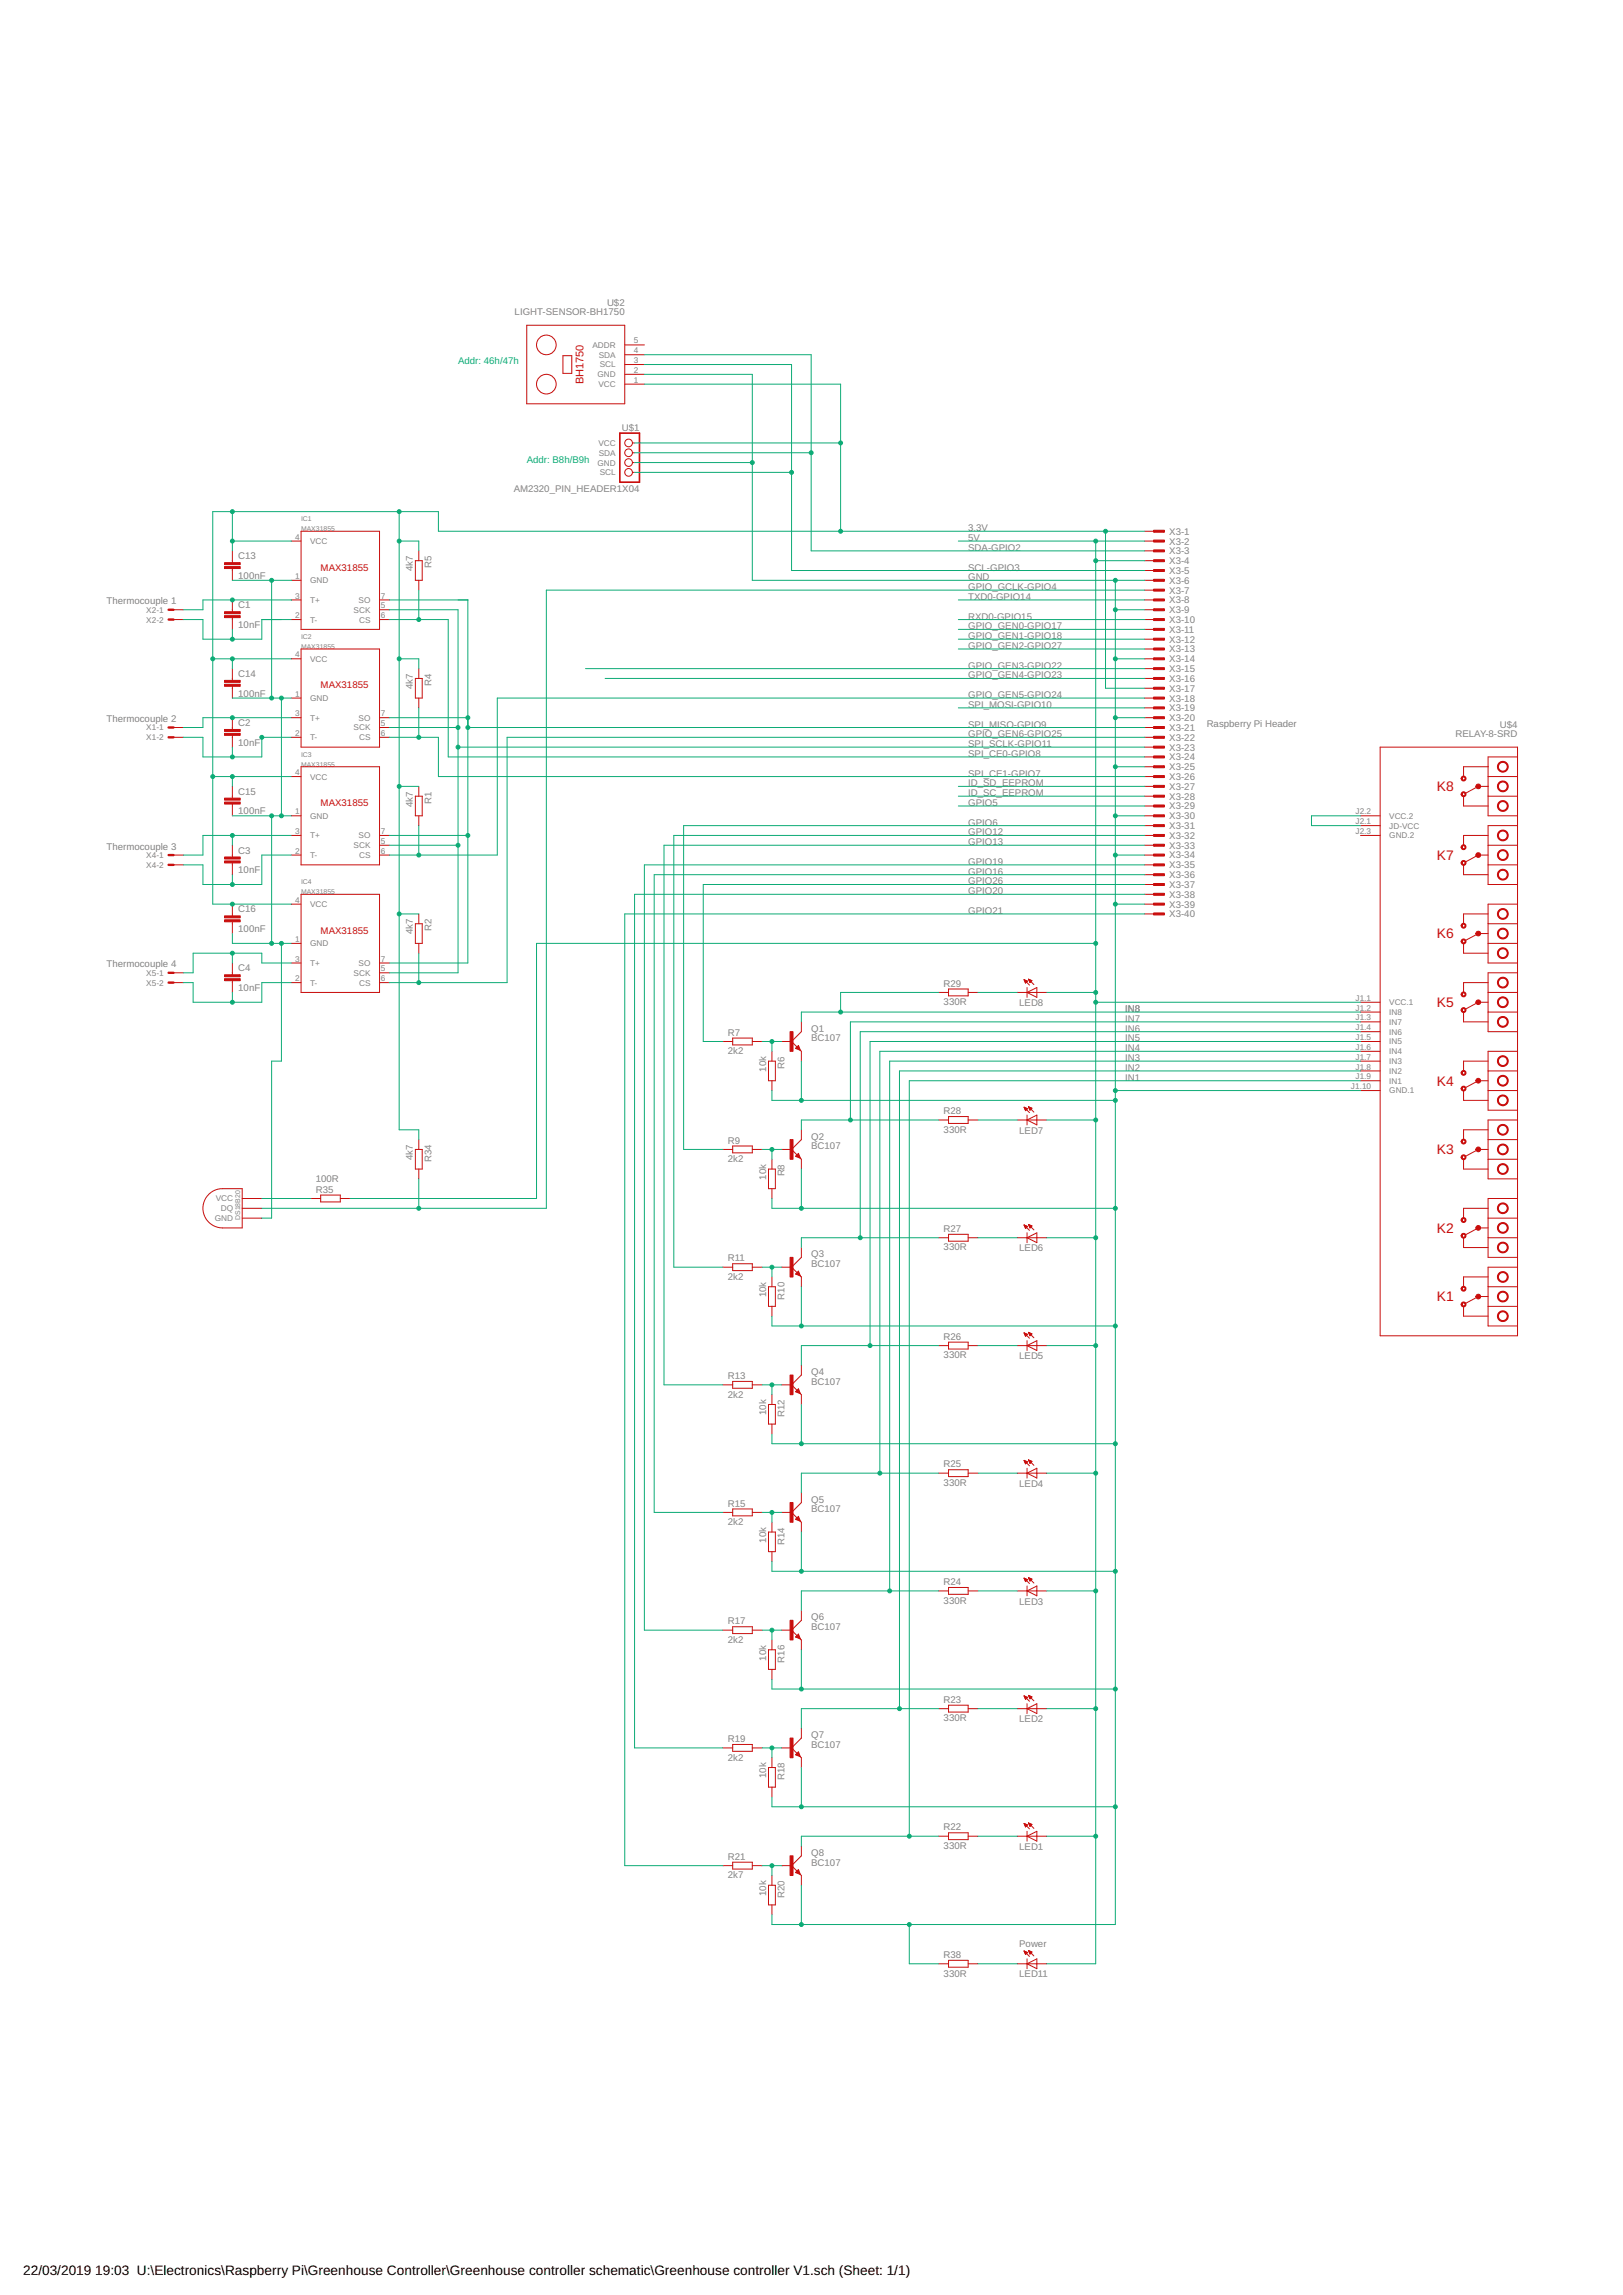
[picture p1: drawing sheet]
<svg xmlns="http://www.w3.org/2000/svg" width="420mm" height="594mm" viewBox="0 0 420 594" stroke-linecap="round" stroke-linejoin="round" font-family="sans-serif">
<defs><g id="words">
<g font-size="3.6" fill="#c90d0c">
<text x="372" y="204.8">K8</text>
<text x="372" y="222.6">K7</text>
<text x="372" y="242.9">K6</text>
<text x="372" y="260.7">K5</text>
<text x="372" y="281">K4</text>
<text x="372" y="298.8">K3</text>
<text x="372" y="319.1">K2</text>
<text x="372" y="336.9">K1</text>
</g>
<g font-size="3.5">
<text x="6" y="588.9">22/03/2019</text>
<text x="24.7" y="588.9">19:03 U:\Electronics\Raspberry Pi\Greenhouse Controller\Greenhouse controller schematic\Greenhouse controller V1.sch (Sheet: 1/1)</text>
</g>
<text font-size="2.9" fill="#c90d0c" x="151.1" y="99.5" transform="rotate(-90 151.1 99.5)">BH1750</text>
<g font-size="2.5" fill="#808080">
<text x="133.2" y="81.7">LIGHT-SENSOR-BH1750</text>
<text x="157.1" y="79.1">U$2</text>
<text x="161" y="111.5">U$1</text>
<text x="133" y="127.4">AM2320_PIN_HEADER1X04</text>
<text x="250.6" y="137.5">3.3V</text>
<text x="250.6" y="142.6">SDA-GPIO2</text>
<text x="250.6" y="140.1">5V</text>
<text x="302.7" y="138.4">X3-1</text>
<text x="302.7" y="141">X3-2</text>
<text x="302.7" y="143.5">X3-3</text>
<text x="61.7" y="149.8">100nF</text>
<text x="61.7" y="144.8">C13</text>
<text x="106.9" y="147.9" transform="rotate(-90 106.9 147.9)">4k7</text>
<text x="111.7" y="147.1" transform="rotate(-90 111.7 147.1)">R5</text>
<text x="250.6" y="147.7">SCL-GPIO3</text>
<text x="302.7" y="146">X3-4</text>
<text x="302.7" y="148.6">X3-5</text>
<text x="250.6" y="152.8">GPIO_GCLK-GPIO4</text>
<text x="250.6" y="155.3">TXD0-GPIO14</text>
<text x="250.6" y="150.2">GND</text>
<text x="302.7" y="151.1">X3-6</text>
<text x="302.7" y="153.7">X3-7</text>
<text x="27.6" y="156.4">Thermocouple 1</text>
<text x="61.7" y="157.5">C1</text>
<text x="250.6" y="160.4">RXD0-GPIO15</text>
<text x="302.7" y="156.2">X3-8</text>
<text x="302.7" y="158.7">X3-9</text>
<text x="302.7" y="161.3">X3-10</text>
<text x="61.7" y="162.5">10nF</text>
<text x="250.6" y="162.9">GPIO_GEN0-GPIO17</text>
<text x="250.6" y="165.5">GPIO_GEN1-GPIO18</text>
<text x="302.7" y="163.8">X3-11</text>
<text x="302.7" y="166.4">X3-12</text>
<text x="250.6" y="173.1">GPIO_GEN3-GPIO22</text>
<text x="250.6" y="168">GPIO_GEN2-GPIO27</text>
<text x="302.7" y="168.9">X3-13</text>
<text x="302.7" y="171.4">X3-14</text>
<text x="302.7" y="174">X3-15</text>
<text x="61.7" y="175.2">C14</text>
<text x="106.9" y="178.4" transform="rotate(-90 106.9 178.4)">4k7</text>
<text x="111.7" y="177.6" transform="rotate(-90 111.7 177.6)">R4</text>
<text x="250.6" y="175.6">GPIO_GEN4-GPIO23</text>
<text x="302.7" y="176.5">X3-16</text>
<text x="302.7" y="179.1">X3-17</text>
<text x="61.7" y="180.3">100nF</text>
<text x="250.6" y="180.7">GPIO_GEN5-GPIO24</text>
<text x="250.6" y="183.2">SPI_MOSI-GPIO10</text>
<text x="302.7" y="181.6">X3-18</text>
<text x="302.7" y="184.1">X3-19</text>
<text x="27.6" y="186.9">Thermocouple 2</text>
<text x="61.7" y="187.9">C2</text>
<text x="250.6" y="190.9">GPIO_GEN6-GPIO25</text>
<text x="250.6" y="188.3">SPI_MISO-GPIO9</text>
<text x="302.7" y="186.7">X3-20</text>
<text x="302.7" y="189.2">X3-21</text>
<text x="302.7" y="191.8">X3-22</text>
<text x="312.4" y="188.2">Raspberry Pi Header</text>
<text x="376.8" y="190.9">RELAY-8-SRD</text>
<text x="388.3" y="188.3">U$4</text>
<text x="61.7" y="193">10nF</text>
<text x="250.6" y="193.4">SPI_SCLK-GPIO11</text>
<text x="250.6" y="195.9">SPI_CE0-GPIO8</text>
<text x="302.7" y="194.3">X3-23</text>
<text x="302.7" y="196.8">X3-24</text>
<text x="250.6" y="201">SPI_CE1-GPIO7</text>
<text x="250.6" y="203.6">ID_SD_EEPROM</text>
<text x="302.7" y="199.4">X3-25</text>
<text x="302.7" y="201.9">X3-26</text>
<text x="61.7" y="205.7">C15</text>
<text x="106.9" y="208.9" transform="rotate(-90 106.9 208.9)">4k7</text>
<text x="111.7" y="208" transform="rotate(-90 111.7 208)">R1</text>
<text x="250.6" y="206.1">ID_SC_EEPROM</text>
<text x="250.6" y="208.6">GPIO5</text>
<text x="302.7" y="204.5">X3-27</text>
<text x="302.7" y="207">X3-28</text>
<text x="302.7" y="209.5">X3-29</text>
<text x="61.7" y="210.8">100nF</text>
<text x="250.6" y="213.7">GPIO6</text>
<text x="302.7" y="212.1">X3-30</text>
<text x="302.7" y="214.6">X3-31</text>
<text x="27.6" y="219.9">Thermocouple 3</text>
<text x="61.7" y="221">C3</text>
<text x="250.6" y="216.3">GPIO12</text>
<text x="250.6" y="218.8">GPIO13</text>
<text x="302.7" y="217.1">X3-32</text>
<text x="302.7" y="219.7">X3-33</text>
<text x="61.7" y="226">10nF</text>
<text x="250.6" y="223.9">GPIO19</text>
<text x="250.6" y="226.4">GPIO16</text>
<text x="302.7" y="222.2">X3-34</text>
<text x="302.7" y="224.8">X3-35</text>
<text x="302.7" y="227.3">X3-36</text>
<text x="250.6" y="229">GPIO26</text>
<text x="250.6" y="231.5">GPIO20</text>
<text x="302.7" y="229.8">X3-37</text>
<text x="302.7" y="232.4">X3-38</text>
<text x="61.7" y="236.2">C16</text>
<text x="250.6" y="236.6">GPIO21</text>
<text x="302.7" y="234.9">X3-39</text>
<text x="302.7" y="237.5">X3-40</text>
<text x="61.7" y="241.3">100nF</text>
<text x="106.9" y="241.9" transform="rotate(-90 106.9 241.9)">4k7</text>
<text x="111.7" y="241" transform="rotate(-90 111.7 241)">R2</text>
<text x="27.6" y="250.4">Thermocouple 4</text>
<text x="61.7" y="251.4">C4</text>
<text x="61.7" y="256.5">10nF</text>
<text x="244.3" y="255.4">R29</text>
<text x="244.3" y="260.2">330R</text>
<text x="263.8" y="260.5">LED8</text>
<text x="291.3" y="262">IN8</text>
<text x="188.4" y="268.1">R7</text>
<text x="210" y="269.6">BC107</text>
<text x="210" y="267.1">Q1</text>
<text x="291.3" y="269.6">IN5</text>
<text x="291.3" y="267.1">IN6</text>
<text x="291.3" y="264.5">IN7</text>
<text x="188.4" y="272.9">2k2</text>
<text x="291.3" y="272.1">IN4</text>
<text x="291.3" y="274.7">IN3</text>
<text x="198.3" y="277.4" transform="rotate(-90 198.3 277.4)">10k</text>
<text x="203.1" y="276.6" transform="rotate(-90 203.1 276.6)">R6</text>
<text x="291.3" y="279.8">IN1</text>
<text x="291.3" y="277.2">IN2</text>
<text x="244.3" y="293.2">330R</text>
<text x="244.3" y="288.4">R28</text>
<text x="263.8" y="293.5">LED7</text>
<text x="188.4" y="296">R9</text>
<text x="210" y="297.5">BC107</text>
<text x="210" y="295">Q2</text>
<text x="81.7" y="305.9">100R</text>
<text x="106.9" y="300.3" transform="rotate(-90 106.9 300.3)">4k7</text>
<text x="111.7" y="300.9" transform="rotate(-90 111.7 300.9)">R34</text>
<text x="188.4" y="300.8">2k2</text>
<text x="198.3" y="305.4" transform="rotate(-90 198.3 305.4)">10k</text>
<text x="203.1" y="304.5" transform="rotate(-90 203.1 304.5)">R8</text>
<text x="81.7" y="308.7">R35</text>
<text x="244.3" y="323.7">330R</text>
<text x="244.3" y="318.9">R27</text>
<text x="263.8" y="323.9">LED6</text>
<text x="188.4" y="326.5">R11</text>
<text x="210" y="328">BC107</text>
<text x="210" y="325.5">Q3</text>
<text x="188.4" y="331.3">2k2</text>
<text x="198.3" y="335.9" transform="rotate(-90 198.3 335.9)">10k</text>
<text x="203.1" y="336.4" transform="rotate(-90 203.1 336.4)">R10</text>
<text x="244.3" y="346.8">R26</text>
<text x="244.3" y="351.6">330R</text>
<text x="263.8" y="351.9">LED5</text>
<text x="188.4" y="357">R13</text>
<text x="210" y="358.5">BC107</text>
<text x="210" y="355.9">Q4</text>
<text x="188.4" y="361.8">2k2</text>
<text x="198.3" y="366.3" transform="rotate(-90 198.3 366.3)">10k</text>
<text x="203.1" y="366.9" transform="rotate(-90 203.1 366.9)">R12</text>
<text x="244.3" y="379.8">R25</text>
<text x="210" y="389">Q5</text>
<text x="244.3" y="384.6">330R</text>
<text x="263.8" y="384.9">LED4</text>
<text x="188.4" y="394.8">2k2</text>
<text x="188.4" y="390">R15</text>
<text x="210" y="391.5">BC107</text>
<text x="198.3" y="399.4" transform="rotate(-90 198.3 399.4)">10k</text>
<text x="203.1" y="399.9" transform="rotate(-90 203.1 399.9)">R14</text>
<text x="244.3" y="410.3">R24</text>
<text x="210" y="419.4">Q6</text>
<text x="244.3" y="415.1">330R</text>
<text x="263.8" y="415.4">LED3</text>
<text x="188.4" y="425.3">2k2</text>
<text x="188.4" y="420.5">R17</text>
<text x="210" y="422">BC107</text>
<text x="198.3" y="429.8" transform="rotate(-90 198.3 429.8)">10k</text>
<text x="203.1" y="430.4" transform="rotate(-90 203.1 430.4)">R16</text>
<text x="244.3" y="440.8">R23</text>
<text x="210" y="449.9">Q7</text>
<text x="244.3" y="445.6">330R</text>
<text x="263.8" y="445.9">LED2</text>
<text x="188.4" y="455.8">2k2</text>
<text x="188.4" y="451">R19</text>
<text x="210" y="452.5">BC107</text>
<text x="198.3" y="460.3" transform="rotate(-90 198.3 460.3)">10k</text>
<text x="203.1" y="460.9" transform="rotate(-90 203.1 460.9)">R18</text>
<text x="244.3" y="473.8">R22</text>
<text x="244.3" y="478.6">330R</text>
<text x="263.8" y="478.9">LED1</text>
<text x="188.4" y="481.4">R21</text>
<text x="210" y="482.9">BC107</text>
<text x="210" y="480.4">Q8</text>
<text x="188.4" y="486.2">2k7</text>
<text x="198.3" y="490.8" transform="rotate(-90 198.3 490.8)">10k</text>
<text x="203.1" y="491.3" transform="rotate(-90 203.1 491.3)">R20</text>
<text x="263.8" y="503.9">Power</text>
<text x="244.3" y="506.8">R38</text>
<text x="244.3" y="511.6">330R</text>
<text x="263.8" y="511.9">LED11</text>
</g>
<g font-size="2.5" fill="#0dab76">
<text x="118.6" y="94.4">Addr: 46h/47h</text>
<text x="136.3" y="119.7">Addr: B8h/B9h</text>
</g>
<g font-size="2.5" fill="#c90d0c">
<text x="83" y="147.7">MAX31855</text>
<text x="83" y="178.2">MAX31855</text>
<text x="83" y="208.6">MAX31855</text>
<text x="83" y="241.7">MAX31855</text>
</g>
<g font-size="2.1" fill="#808080">
<text x="164.1" y="88.9">5</text>
<text x="153.4" y="90">ADDR</text>
<text x="155" y="92.6">SDA</text>
<text x="155.3" y="95.1">SCL</text>
<text x="164.1" y="94">3</text>
<text x="164.1" y="91.5">4</text>
<text x="154.6" y="97.7">GND</text>
<text x="154.9" y="100.2">VCC</text>
<text x="164.1" y="96.5">2</text>
<text x="164.1" y="99.1">1</text>
<text x="154.9" y="115.4">VCC</text>
<text x="155" y="118">SDA</text>
<text x="154.6" y="120.5">GND</text>
<text x="155.3" y="123.1">SCL</text>
<text x="76.4" y="139.7">4</text>
<text x="80.3" y="140.8">VCC</text>
<text x="76.4" y="149.9">1</text>
<text x="76.4" y="155">3</text>
<text x="80.3" y="151">GND</text>
<text x="98.6" y="155">7</text>
<text x="37.9" y="158.6">X2-1</text>
<text x="37.9" y="161.1">X2-2</text>
<text x="76.4" y="160">2</text>
<text x="80.3" y="161.1">T-</text>
<text x="80.3" y="156.1">T+</text>
<text x="91.5" y="158.6">SCK</text>
<text x="92.8" y="156.1">SO</text>
<text x="93" y="161.1">CS</text>
<text x="98.6" y="157.5">5</text>
<text x="98.6" y="160">6</text>
<text x="76.4" y="170.2">4</text>
<text x="80.3" y="171.3">VCC</text>
<text x="76.4" y="185.4">3</text>
<text x="76.4" y="180.3">1</text>
<text x="80.3" y="181.5">GND</text>
<text x="98.6" y="185.4">7</text>
<text x="37.9" y="189.1">X1-1</text>
<text x="37.9" y="191.6">X1-2</text>
<text x="76.4" y="190.5">2</text>
<text x="80.3" y="191.6">T-</text>
<text x="80.3" y="186.5">T+</text>
<text x="91.5" y="189.1">SCK</text>
<text x="92.8" y="186.5">SO</text>
<text x="93" y="191.6">CS</text>
<text x="98.6" y="188">5</text>
<text x="98.6" y="190.5">6</text>
<text x="76.4" y="200.7">4</text>
<text x="80.3" y="201.8">VCC</text>
<text x="76.4" y="215.9">3</text>
<text x="76.4" y="210.8">1</text>
<text x="80.3" y="211.9">GND</text>
<text x="98.6" y="215.9">7</text>
<text x="350.9" y="210.8">J2.2</text>
<text x="350.9" y="213.4">J2.1</text>
<text x="350.9" y="215.9">J2.3</text>
<text x="359.6" y="211.9">VCC.2</text>
<text x="359.6" y="214.5">JD-VCC</text>
<text x="76.4" y="221">2</text>
<text x="80.3" y="217">T+</text>
<text x="91.5" y="219.6">SCK</text>
<text x="92.8" y="217">SO</text>
<text x="98.6" y="218.4">5</text>
<text x="98.6" y="221">6</text>
<text x="359.6" y="217">GND.2</text>
<text x="37.9" y="222.1">X4-1</text>
<text x="37.9" y="224.6">X4-2</text>
<text x="80.3" y="222.1">T-</text>
<text x="93" y="222.1">CS</text>
<text x="76.4" y="233.7">4</text>
<text x="80.3" y="234.8">VCC</text>
<text x="76.4" y="243.8">1</text>
<text x="80.3" y="245">GND</text>
<text x="76.4" y="248.9">3</text>
<text x="80.3" y="250">T+</text>
<text x="92.8" y="250">SO</text>
<text x="98.6" y="248.9">7</text>
<text x="98.6" y="251.5">5</text>
<text x="37.9" y="252.6">X5-1</text>
<text x="37.9" y="255.1">X5-2</text>
<text x="76.4" y="254">2</text>
<text x="80.3" y="255.1">T-</text>
<text x="91.5" y="252.6">SCK</text>
<text x="93" y="255.1">CS</text>
<text x="98.6" y="254">6</text>
<text x="350.9" y="259.1">J1.1</text>
<text x="350.9" y="261.6">J1.2</text>
<text x="359.6" y="260.2">VCC.1</text>
<text x="359.6" y="262.7">IN8</text>
<text x="350.9" y="269.2">J1.5</text>
<text x="350.9" y="266.7">J1.4</text>
<text x="350.9" y="264.2">J1.3</text>
<text x="359.6" y="267.8">IN6</text>
<text x="359.6" y="265.3">IN7</text>
<text x="350.9" y="274.3">J1.7</text>
<text x="350.9" y="271.8">J1.6</text>
<text x="359.6" y="275.4">IN3</text>
<text x="359.6" y="272.9">IN4</text>
<text x="359.6" y="270.4">IN5</text>
<text x="349.7" y="281.9">J1.10</text>
<text x="350.9" y="276.9">J1.8</text>
<text x="350.9" y="279.4">J1.9</text>
<text x="359.6" y="278">IN2</text>
<text x="359.6" y="280.5">IN1</text>
<text x="359.6" y="283.1">GND.1</text>
<text x="55.8" y="311">VCC</text>
<text x="55.6" y="316.1">GND</text>
<text x="57.1" y="313.5">DQ</text>
</g>
<g font-size="1.8" fill="#808080">
<text x="77.9" y="137.5">MAX31855</text>
<text x="77.9" y="135">IC1</text>
<text x="77.9" y="165.5">IC2</text>
<text x="77.9" y="168">MAX31855</text>
<text x="77.9" y="195.9">IC3</text>
<text x="77.9" y="198.5">MAX31855</text>
<text x="77.9" y="231.5">MAX31855</text>
<text x="77.9" y="229">IC4</text>
<text x="62.2" y="315.8" transform="rotate(-90 62.2 315.8)">DS18B20</text>
</g>
</g></defs>
<g fill="none" stroke="#c90d0c" stroke-width=".26">
<path d="M136.4 84.2h25.3v20.3h-25.3zM145.7 92.1h2.3v4.5h-2.3zM161.7 89.3h5.1M161.7 96.9h5.1M161.7 94.4h5.1M161.7 91.8h5.1M161.7 99.4h5.1M163.7 114.7h.6M163.7 117.2h.6M163.7 119.7h.6M77.9 137.5h20.4v25.4h-20.4zM163.7 122.3h.6"/>
<path d="M296.4 137.5h2.5M44.9 157.8h2.6M60.2 142.6v3M60.2 147.2v3M60.2 155.3v3M60.2 159.9v3M75.4 155.3h2.5M75.4 140.1h2.5M75.4 150.2h2.5M98.3 155.3h2.5M98.3 157.8h2.5M107.5 145.1h1.8v5.1h-1.8z"/>
<path d="M108.4 142.6v2.5M108.4 150.2v2.6M296.4 155.3h2.5M296.4 157.8h2.5M296.4 140.1h2.5M296.4 150.2h2.5M296.4 142.6h2.5M296.4 145.1h2.5M296.4 147.7h2.5M296.4 152.8h2.5M44.9 160.4h2.6M60.2 173.1v3"/>
<path d="M60.2 177.7v3M75.4 160.4h2.5M75.4 170.5h2.5M77.9 168h20.4v25.4h-20.4zM98.3 160.4h2.5M107.5 175.6h1.8v5.1h-1.8zM108.4 173.1v2.5M296.4 162.9h2.5M296.4 160.4h2.5M296.4 168h2.5M296.4 170.5h2.5M296.4 165.5h2.5"/>
<path d="M296.4 173.1h2.5M296.4 175.6h2.5M296.4 178.2h2.5M44.9 188.3h2.6M44.9 190.9h2.6M60.2 185.8v3M60.2 190.4v3M75.4 185.8h2.5M75.4 190.9h2.5M75.4 180.7h2.5M77.9 198.5h20.4v25.4h-20.4zM98.3 185.8h2.5"/>
<path d="M98.3 188.3h2.5M98.3 190.9h2.5M108.4 180.7v2.5M296.4 193.4h2.5M296.4 185.8h2.5M296.4 188.3h2.5M296.4 190.9h2.5M296.4 180.7h2.5M296.4 198.5h2.5M296.4 183.2h2.5M296.4 195.9h2.5M357.3 193.4h35.6v152.4h-35.6z"/>
<path d="M385.2 198.5h-6.3v2.5M392.9 195.9h-7.7v15.3h7.7M60.2 203.6v3M60.2 208.1v3.1M60.2 218.8v3M75.4 216.3h2.5M75.4 201h2.5M75.4 211.2h2.5M98.3 216.3h2.5M98.3 218.8h2.5M107.5 206.1h1.8v5.1h-1.8zM108.4 203.6v2.5"/>
<path d="M108.4 211.2v2.5M296.4 216.3h2.5M296.4 218.8h2.5M296.4 201h2.5M296.4 211.2h2.5M296.4 203.6h2.5M296.4 206.1h2.5M296.4 208.6h2.5M296.4 213.7h2.5M352.2 216.3h5.1M352.2 211.2h5.1M352.2 213.7h5.1"/>
<path d="M378.9 206.1v2.5h6.3M385.2 216.3h-6.3v2.5M385.2 218.8h7.7M385.2 201h7.7M385.2 203.6h-2.5l-3.3 1.7M385.2 206.1h7.7M392.9 213.7h-7.7v15.3h7.7M44.9 223.9h2.6M44.9 221.3h2.6M60.2 223.4v3M60.2 234v3.1M60.2 238.6v3.1"/>
<path d="M75.4 221.3h2.5M75.4 234h2.5M77.9 231.5h20.4v25.4h-20.4zM98.3 221.3h2.5M107.5 239.1h1.8v5.1h-1.8zM108.4 236.6v2.5M296.4 223.9h2.5M296.4 221.3h2.5M296.4 231.5h2.5M296.4 234h2.5M296.4 226.4h2.5M296.4 229h2.5"/>
<path d="M296.4 236.6h2.5M378.9 223.9v2.5h6.3M385.2 223.9h7.7M385.2 221.3h-2.5l-3.3 1.8M385.2 236.6h-6.3v2.5M385.2 239.1h7.7M392.9 234h-7.7v15.3h7.7M44.9 251.8h2.6M44.9 254.4h2.6M60.2 249.3v3M60.2 253.9v3M75.4 249.3h2.5"/>
<path d="M75.4 254.4h2.5M75.4 244.2h2.5M98.3 249.3h2.5M98.3 251.8h2.5M98.3 254.4h2.5M108.4 244.2v2.5M243 256.9h2.6M245.6 256h5v1.8h-5zM250.6 256.9h2.6M263.3 256.9h7.7M265.1 253.6l1.4 1.4M265.1 253.6l.9 .4-.5 .5z"/>
<path d="M265.1 253.7h.2M265.2 253.8h.4M265.2 253.9h.6M265.3 254h.6M265.3 254.1h.5M265.4 254.3h.3M265.5 254.4h.1M265.9 255.6v2.6M265.9 256.9l2.5-1.3v2.6zM266.3 253.5l1.4 1.4M266.3 253.5l.8 .4-.5 .5zM266.3 253.5h.1"/>
<path d="M266.3 253.7h.4M266.4 253.8h.6M266.4 253.9h.7M266.5 254h.5M266.6 254.1h.2M266.6 254.3h.1M352.2 259.4h5.1M378.9 244.2v2.5h6.3M385.2 256.9h7.7M385.2 254.4h-6.3v2.5M385.2 244.2h7.7M385.2 259.4h-2.5l-3.3 1.8"/>
<path d="M385.2 241.7h-2.5l-3.3 1.7M392.9 251.8h-7.7v15.3h7.7M187.1 269.6h2.6M189.7 268.7h5.1v1.8h-5.1zM194.8 269.6h2.5M198.9 274.7h1.8v5.1h-1.8zM199.8 272.1v2.6M199.8 279.8v2.5M202.4 269.6h2.5M204.9 269.6l2.6 2.5v2.6M206.7 270.6l.5 1.3-1.3-.5zM206.7 270.9l.2 .7-.7-.2z"/>
<path d="M206.7 271.1l-.3 .3M207.5 264.5v2.6l-2.6 2.5M352.2 269.6h5.1M352.2 279.8h5.1M352.2 274.7h5.1M352.2 277.2h5.1M352.2 267.1h5.1M352.2 262h5.1M352.2 272.1h5.1M352.2 264.5h5.1M378.9 262v2.5h6.3M385.2 279.8h-2.5l-3.3 1.7"/>
<path d="M385.2 274.7h-6.3v2.5M385.2 277.2h7.7M385.2 262h7.7M392.9 272.1h-7.7v15.3h7.7M107.5 297.5h1.8v5.1h-1.8zM108.4 295v2.5M187.1 297.5h2.6M189.7 296.7h5.1v1.7h-5.1zM194.8 297.5h2.5M202.4 297.5h2.5M204.9 297.5l2.6 2.6v2.5M206.7 298.6l.5 1.2-1.3-.5z"/>
<path d="M206.7 298.8l.2 .8-.7-.3zM206.7 299.1l-.3 .2M207.5 292.5v2.5l-2.6 2.5M243 289.9h2.6M245.6 289h5v1.8h-5zM250.6 289.9h2.6M263.3 289.9h7.7M265.1 286.6l1.4 1.4M265.1 286.6l.9 .4-.5 .5zM265.2 286.7h.2M265.2 286.8h.4M265.3 287h.6"/>
<path d="M265.3 287.1h.6M265.4 287.2h.4M265.4 287.3h.3M265.5 287.4h.1M265.9 288.6v2.6M265.9 289.9l2.5-1.3v2.6zM266.3 286.5l1.4 1.4M266.3 286.5l.8 .4-.5 .5zM266.3 286.6h.2M266.4 286.7h.4M266.4 286.8h.7M266.4 287h.6"/>
<path d="M266.5 287.1h.4M266.6 287.2h.2M266.6 287.3h.1M352.2 282.3h5.1M378.9 282.3v2.5h6.3M385.2 297.5h-2.5l-3.3 1.8M385.2 282.3h7.7M385.2 295h7.7M385.2 292.5h-6.3v2.5M392.9 289.9h-7.7v15.3h7.7M54.1 309.1l1.1-.8 1.8-.6h5.7v10.2h-5.1a5.1 5.1 0 0 1-4.7-3.3 5.1 5.1 0 0 1 1.2-5.5zM62.7 315.3h5.1"/>
<path d="M62.7 312.8h5.1M62.7 310.2h5.1M80.5 310.2h2.5M83 309.4h5.1v1.7h-5.1zM88.1 310.2h2.5M108.4 302.6v2.6M198.9 302.6h1.8v5.1h-1.8zM199.8 300.1v2.5M199.8 307.7v2.5M245.6 319.5h5v1.8h-5zM265.1 317.1l1.4 1.4M265.1 317.1h.1"/>
<path d="M265.1 317.1l.9 .4M265.1 317.1l.4 .9M265.2 317.2h.3M265.2 317.4h.5M265.3 317.5h.7M265.3 317.6h.6M265.4 317.7h.3M265.4 317.8h.2M265.5 318h.1M265.9 319.1v2.6M266 317.5l-.5 .5M266.3 317l1.4 1.4"/>
<path d="M266.3 317l.8 .4-.5 .5M266.3 317l.3 .9M266.3 317h.1M266.3 317.1h.3M266.4 317.2h.5M266.4 317.4h.7M266.5 317.5h.5M266.5 317.6h.4M266.6 317.7h.2M266.6 317.8l.1 .1M378.9 300.1v2.5h6.3M385.2 317.9h-2.5l-3.3 1.7"/>
<path d="M385.2 315.3h7.7M385.2 312.8h-6.3v2.5M385.2 300.1h7.7M392.9 310.2h-7.7v15.3h7.7M187.1 328h2.6M189.7 327.1h5.1v1.8h-5.1zM194.8 328h2.5M198.9 333.1h1.8v5.1h-1.8zM199.8 330.5v2.6M199.8 338.2v2.5M202.4 328h2.5M204.9 328l2 2"/>
<path d="M206.2 329.8l.5-.5 .2 .7zM206.7 329l.5 1.3-1.3-.5zM206.7 329.5l-.3 .3M206.9 330l.6 .5v2.6M207.5 322.9v2.6l-2.6 2.5M243 320.4h2.6M250.6 320.4h2.6M263.3 320.4h7.7M265.9 320.4l2.5-1.3v2.6zM378.9 320.4v2.5h6.3M378.9 338.2v2.5h6.3M385.2 338.2h7.7"/>
<path d="M385.2 333.1h7.7M385.2 320.4h7.7M385.2 330.5h-6.3v2.6M385.2 335.6h-2.5l-3.3 1.8M392.9 328h-7.7v15.2h7.7M187.1 358.5h2.6M189.7 357.6h5.1v1.8h-5.1zM194.8 358.5h2.5M202.4 358.5h2.5M204.9 358.5l2.6 2.5v2.6M206.7 359.5l.5 1.3-1.3-.5zM206.7 359.7l.2 .8-.7-.2z"/>
<path d="M207.5 353.4v2.5l-2.6 2.6M243 348.3h2.6M245.6 347.4h5v1.8h-5zM250.6 348.3h2.6M263.3 348.3h7.7M265.1 345l1.4 1.4M265.1 345l.9 .4-.5 .5zM265.1 345.1h.2M265.2 345.2h.4M265.2 345.4h.7M265.3 345.5h.6M265.3 345.6h.5"/>
<path d="M265.4 345.7h.3M265.5 345.8h.1M265.9 347v2.6M265.9 348.3l2.5-1.3v2.6zM266.3 344.9l1.4 1.4M266.3 344.9l.8 .4-.5 .5zM266.3 345h.1M266.3 345.1h.4M266.4 345.2h.6M266.4 345.4h.7M266.5 345.5h.5M266.6 345.6h.2"/>
<path d="M266.6 345.7h.1M198.9 363.6h1.8v5h-1.8zM199.8 361v2.6M199.8 368.6v2.6M206.7 360l-.3 .3M265.1 378l1.4 1.4M265.1 378l.9 .4-.5 .5zM265.2 378.2h.2M265.2 378.3h.5M265.3 378.4h.6M265.3 378.5h.6M265.4 378.7h.4"/>
<path d="M265.4 378.8h.3M265.5 378.9h.1M266.3 377.9l1.4 1.4M266.3 377.9l.8 .4-.5 .5zM266.3 378h.2M266.4 378.2h.4M266.4 378.3h.7M266.5 378.4h.5M266.5 378.5h.4M266.6 378.7h.2M266.6 378.8h.1M187.1 391.5h2.6"/>
<path d="M189.7 390.6h5.1v1.8h-5.1zM194.8 391.5h2.5M198.9 396.6h1.8v5.1h-1.8zM199.8 394v2.6M202.4 391.5h2.5M204.9 391.5l2.6 2.5v2.6M206.7 392.5l.5 1.3-1.3-.5zM206.7 392.8l.2 .7-.7-.2zM206.7 393l-.3 .3M207.5 386.4v2.6l-2.6 2.5M243 381.3h2.6M245.6 380.4h5v1.8h-5z"/>
<path d="M250.6 381.3h2.6M263.3 381.3h7.7M265.9 380.1v2.5M265.9 381.3l2.5-1.2v2.5zM199.8 401.7v2.5M207.5 416.9v2.5l-2.6 2.6M243 411.8h2.6M245.6 410.9h5v1.8h-5zM250.6 411.8h2.6M263.3 411.8h7.7M265.1 408.5l1.4 1.4M265.1 408.5l.9 .4"/>
<path d="M265.1 408.5l.4 .9M265.1 408.6h.1M265.2 408.7h.3M265.2 408.8h.6M265.3 408.9h.7M265.3 409h.6M265.4 409.2h.3M265.4 409.3h.2M265.5 409.4h.1M265.9 410.5v2.6M265.9 411.8l2.5-1.3v2.6zM266 408.9l-.5 .5"/>
<path d="M266.3 408.4l1.4 1.4M266.3 408.4l.8 .4-.5 .5zM266.3 408.4h.1M266.3 408.6h.3M266.4 408.7h.5M266.4 408.8h.7M266.5 408.9h.5M266.5 409h.4M266.6 409.2h.1M187.1 422h2.6M189.7 421.1h5.1v1.8h-5.1zM194.8 422h2.5"/>
<path d="M198.9 427.1h1.8v5h-1.8zM199.8 424.5v2.6M199.8 432.1v2.6M202.4 422h2.5M204.9 422l2.6 2.5v2.6M206.7 423l.5 1.3-1.3-.5zM206.7 423.2l.2 .8-.7-.2zM206.7 423.5l-.3 .3M265.1 439l1.4 1.4M265.1 439l.9 .4-.5 .5zM265.2 439.1h.1M265.2 439.2h.4"/>
<path d="M265.2 439.3h.7M265.3 439.4h.6M265.3 439.6h.5M265.4 439.7h.3M265.5 439.8h.1M266.3 438.9l1.4 1.4M266.3 438.9l.8 .4-.5 .5zM266.3 439h.2M266.3 439.1h.4M266.4 439.2h.6M266.4 439.3h.7M266.5 439.4h.5"/>
<path d="M266.6 439.6h.2M266.6 439.7h.1M187.1 452.5h2.6M189.7 451.6h5.1v1.7h-5.1zM194.8 452.5h2.5M198.9 457.5h1.8v5.1h-1.8zM199.8 455v2.5M202.4 452.5h2.5M204.9 452.5l2.6 2.5v2.5M206.7 453.5l.5 1.2-1.3-.5zM206.7 453.7l.2 .8-.7-.3zM206.7 454l-.3 .2"/>
<path d="M207.5 447.4v2.5l-2.6 2.6M243 442.3h2.6M245.6 441.4h5v1.8h-5zM250.6 442.3h2.6M263.3 442.3h7.7M265.9 441v2.6M265.9 442.3l2.5-1.3v2.6zM199.8 462.6v2.6M207.5 477.9v2.5l-2.6 2.5M243 475.3h2.6M245.6 474.4h5v1.8h-5zM250.6 475.3h2.6"/>
<path d="M263.3 475.3h7.7M265.1 472l1.4 1.4M265.1 472l.9 .4-.5 .5zM265.2 472.1h.2M265.2 472.2h.5M265.3 472.4h.7M265.3 472.5h.6M265.4 472.6h.4M265.4 472.7h.3M265.5 472.9h.1M265.9 475.3l2.5-1.3v2.6zM265.9 474v2.6"/>
<path d="M266.3 471.9l1.4 1.4M266.3 471.9l.8 .4-.5 .5zM266.3 471.9h.1M266.3 472h.3M266.4 472.1h.4M266.4 472.2h.7M266.5 472.4h.5M266.5 472.5h.4M266.6 472.6h.2M266.6 472.7h.1M187.1 482.9h2.6M189.7 482h5.1v1.8h-5.1z"/>
<path d="M194.8 482.9h2.5M198.9 488h1.8v5.1h-1.8zM199.8 485.5v2.5M199.8 493.1v2.5M202.4 482.9h2.5M204.9 482.9l2.6 2.6v2.5M206.7 484l.5 1.2-1.3-.5zM206.7 484.2l.2 .8-.7-.3zM206.7 484.5l-.3 .2M243 508.3h2.6M245.6 507.4h5v1.8h-5zM250.6 508.3h2.6"/>
<path d="M263.3 508.3h7.7M265.1 505l1.4 1.4M265.1 505l.9 .4-.5 .5M265.1 505l.4 .9M265.1 505.1h.1M265.2 505.2h.3M265.2 505.3h.6M265.3 505.4h.7M265.3 505.5h.6M265.4 505.7h.3M265.4 505.8h.2M265.5 505.9h.1"/>
<path d="M265.9 507.1v2.5M265.9 508.3l2.5-1.2v2.5zM266.3 504.9l1.4 1.4M266.3 504.9l.8 .4-.5 .5M266.3 504.9l.3 .9M266.3 505h.1M266.3 505.1h.3M266.4 505.2h.5M266.4 505.3h.7M266.5 505.4h.5M266.5 505.5h.4M266.6 505.7h.2"/>
<path d="M266.6 505.8h.1"/>
<circle cx="141.4" cy="99.4" r="2.54"/>
<circle cx="141.4" cy="89.3" r="2.54"/>
<circle cx="162.7" cy="114.7" r=".99"/>
<circle cx="162.7" cy="119.7" r=".99"/>
<circle cx="162.7" cy="117.2" r=".99"/>
<circle cx="162.7" cy="122.3" r=".99"/>
</g>
<g fill="#c90d0c" stroke="#c90d0c" stroke-width=".26">
<path d="M58.1 159.4h4.1v.5h-4.1z"/>
<path d="M58.1 158.3h4.1v.6h-4.1z"/>
<path d="M58.1 189.8h4.1v.6h-4.1z"/>
<path d="M58.1 188.8h4.1v.5h-4.1z"/>
<path d="M58.1 222.9h4.1v.5h-4.1z"/>
<path d="M58.1 221.8h4.1v.6h-4.1z"/>
<path d="M58.1 253.3h4.1v.6h-4.1z"/>
<path d="M58.1 252.3h4.1v.5h-4.1z"/>
<path d="M58.1 146.7h4.1v.5h-4.1z"/>
<path d="M58.1 145.6h4.1v.6h-4.1z"/>
<path d="M58.1 177.1h4.1v.6h-4.1z"/>
<path d="M58.1 176.1h4.1v.5h-4.1z"/>
<path d="M58.1 207.6h4.1v.5h-4.1z"/>
<path d="M58.1 206.6h4.1v.5h-4.1z"/>
<path d="M58.1 238.1h4.1v.5h-4.1z"/>
<path d="M58.1 237.1h4.1v.5h-4.1z"/>
<path d="M298.6 137.3h2.8v.5h-2.8z"/>
<path d="M298.6 139.8h2.8v.5h-2.8z"/>
<path d="M298.6 142.3h2.8v.6h-2.8z"/>
<path d="M298.6 144.9h2.8v.5h-2.8z"/>
<path d="M298.6 147.4h2.8v.5h-2.8z"/>
<path d="M298.6 150h2.8v.5h-2.8z"/>
<path d="M298.6 152.5h2.8v.5h-2.8z"/>
<path d="M298.6 155h2.8v.6h-2.8z"/>
<path d="M298.6 157.6h2.8v.5h-2.8z"/>
<path d="M298.6 160.1h2.8v.5h-2.8z"/>
<path d="M298.6 162.7h2.8v.5h-2.8z"/>
<path d="M298.6 165.2h2.8v.5h-2.8z"/>
<path d="M298.6 167.7h2.8v.6h-2.8z"/>
<path d="M298.6 170.3h2.8v.5h-2.8z"/>
<path d="M298.6 172.8h2.8v.5h-2.8z"/>
<path d="M298.6 175.4h2.8v.5h-2.8z"/>
<path d="M298.6 177.9h2.8v.5h-2.8z"/>
<path d="M298.6 180.4h2.8v.6h-2.8z"/>
<path d="M298.6 183h2.8v.5h-2.8z"/>
<path d="M298.6 185.5h2.8v.5h-2.8z"/>
<path d="M298.6 188.1h2.8v.5h-2.8z"/>
<path d="M298.6 190.6h2.8v.5h-2.8z"/>
<path d="M298.6 193.1h2.8v.6h-2.8z"/>
<path d="M298.6 195.7h2.8v.5h-2.8z"/>
<path d="M298.6 198.2h2.8v.5h-2.8z"/>
<path d="M298.6 200.8h2.8v.5h-2.8z"/>
<path d="M298.6 203.3h2.8v.5h-2.8z"/>
<path d="M298.6 205.8h2.8v.6h-2.8z"/>
<path d="M298.6 208.4h2.8v.5h-2.8z"/>
<path d="M298.6 210.9h2.8v.5h-2.8z"/>
<path d="M298.6 213.5h2.8v.5h-2.8z"/>
<path d="M298.6 216h2.8v.5h-2.8z"/>
<path d="M298.6 218.5h2.8v.6h-2.8z"/>
<path d="M298.6 221.1h2.8v.5h-2.8z"/>
<path d="M298.6 223.6h2.8v.5h-2.8z"/>
<path d="M298.6 226.2h2.8v.5h-2.8z"/>
<path d="M298.6 228.7h2.8v.5h-2.8z"/>
<path d="M298.6 231.2h2.8v.6h-2.8z"/>
<path d="M298.6 233.8h2.8v.5h-2.8z"/>
<path d="M298.6 236.3h2.8v.5h-2.8z"/>
<path d="M204.5 267.1h.8v5h-.8z"/>
<path d="M204.5 295h.8v5.1h-.8z"/>
<path d="M204.5 325.5h.8v5.1h-.8z"/>
<path d="M204.5 355.9h.8v5.1h-.8z"/>
<path d="M204.5 389h.8v5h-.8z"/>
<path d="M204.5 419.4h.8v5.1h-.8z"/>
<path d="M204.5 449.9h.8v5.1h-.8z"/>
<path d="M204.5 480.4h.8v5.1h-.8z"/>
</g>
<path d="M43.6 157.8h1.3M43.6 160.4h1.3M43.6 188.3h1.3M43.6 190.9h1.3M43.6 221.3h1.3M43.6 223.9h1.3M43.6 251.8h1.3M43.6 254.4h1.3" fill="none" stroke="#c90d0c" stroke-width=".61"/>
<path d="M160.5 112.1h5v12.7h-5z" fill="none" stroke="#c90d0c" stroke-width=".42"/>
<g fill="#c90d0c" stroke="#c90d0c" stroke-width=".26">
<path d="M388 197.5a1.4 1.4 0 0 1 2.2 .3 1.4 1.4 0 0 1-.8 2 1.4 1.4 0 0 1-1.8-1.3h.3a1.15 1.15 0 0 1 1.6-1.1 1.15 1.15 0 0 1 .3 1.9 1.15 1.15 0 0 1-1.9-.5v-.3h-.3z" fill-rule="evenodd"/>
<path d="M388 202.6a1.4 1.4 0 0 1 2.2 .2 1.4 1.4 0 0 1-.8 2.1 1.4 1.4 0 0 1-1.8-1.3h.3a1.15 1.15 0 0 1 1.6-1.1 1.15 1.15 0 0 1 .3 1.9 1.15 1.15 0 0 1-1.9-.6v-.2h-.3z" fill-rule="evenodd"/>
<path d="M388 207.7a1.4 1.4 0 0 1 2.2 .2 1.4 1.4 0 0 1-.8 2.1 1.4 1.4 0 0 1-1.8-1.4h.3a1.15 1.15 0 0 1 1.6-1 1.15 1.15 0 0 1 .3 1.9 1.15 1.15 0 0 1-1.9-.6v-.3h-.3z" fill-rule="evenodd"/>
<path d="M388 215.3a1.4 1.4 0 0 1 2.2 .2 1.4 1.4 0 0 1-.8 2.1 1.4 1.4 0 0 1-1.8-1.3h.3a1.15 1.15 0 0 1 1.6-1.1 1.15 1.15 0 0 1 .3 1.9 1.15 1.15 0 0 1-1.9-.6v-.2h-.3z" fill-rule="evenodd"/>
<path d="M388 220.4a1.4 1.4 0 0 1 2.2 .2 1.4 1.4 0 0 1-.8 2.1 1.4 1.4 0 0 1-1.8-1.4h.3a1.15 1.15 0 0 1 1.6-1 1.15 1.15 0 0 1 .3 1.9 1.15 1.15 0 0 1-1.9-.6v-.3h-.3z" fill-rule="evenodd"/>
<path d="M388 225.5a1.4 1.4 0 0 1 2.2 .2 1.4 1.4 0 0 1-.8 2.1 1.4 1.4 0 0 1-1.8-1.4h.3a1.15 1.15 0 0 1 1.6-1.1 1.15 1.15 0 0 1 .3 1.9 1.15 1.15 0 0 1-1.9-.5v-.3h-.3z" fill-rule="evenodd"/>
<path d="M388 235.6a1.4 1.4 0 0 1 2.2 .3 1.4 1.4 0 0 1-.8 2 1.4 1.4 0 0 1-1.8-1.3h.3a1.15 1.15 0 0 1 1.6-1.1 1.15 1.15 0 0 1 .3 1.9 1.15 1.15 0 0 1-1.9-.5v-.3h-.3z" fill-rule="evenodd"/>
<path d="M388 240.7a1.4 1.4 0 0 1 2.2 .2 1.4 1.4 0 0 1-.8 2.1 1.4 1.4 0 0 1-1.8-1.3h.3a1.15 1.15 0 0 1 1.6-1.1 1.15 1.15 0 0 1 .3 1.9 1.15 1.15 0 0 1-1.9-.6v-.2h-.3z" fill-rule="evenodd"/>
<path d="M388 245.8a1.4 1.4 0 0 1 2.2 .2 1.4 1.4 0 0 1-.8 2.1 1.4 1.4 0 0 1-1.8-1.4h.3a1.15 1.15 0 0 1 1.6-1 1.15 1.15 0 0 1 .3 1.9 1.15 1.15 0 0 1-1.9-.6v-.3h-.3z" fill-rule="evenodd"/>
<path d="M388 253.4a1.4 1.4 0 0 1 2.2 .2 1.4 1.4 0 0 1-.8 2.1 1.4 1.4 0 0 1-1.8-1.3h.3a1.15 1.15 0 0 1 1.6-1.1 1.15 1.15 0 0 1 .3 1.9 1.15 1.15 0 0 1-1.9-.6v-.2h-.3z" fill-rule="evenodd"/>
<path d="M388 258.5a1.4 1.4 0 0 1 2.2 .2 1.4 1.4 0 0 1-.8 2.1 1.4 1.4 0 0 1-1.8-1.4h.3a1.15 1.15 0 0 1 1.6-1 1.15 1.15 0 0 1 .3 1.9 1.15 1.15 0 0 1-1.9-.6v-.3h-.3z" fill-rule="evenodd"/>
<path d="M388 263.6a1.4 1.4 0 0 1 2.2 .2 1.4 1.4 0 0 1-.8 2.1 1.4 1.4 0 0 1-1.8-1.4h.3a1.15 1.15 0 0 1 1.6-1.1 1.15 1.15 0 0 1 .3 1.9 1.15 1.15 0 0 1-1.9-.5v-.3h-.3z" fill-rule="evenodd"/>
<path d="M388 273.7a1.4 1.4 0 0 1 2.2 .3 1.4 1.4 0 0 1-.8 2 1.4 1.4 0 0 1-1.8-1.3h.3a1.15 1.15 0 0 1 1.6-1.1 1.15 1.15 0 0 1 .3 1.9 1.15 1.15 0 0 1-1.9-.5v-.3h-.3z" fill-rule="evenodd"/>
<path d="M388 278.8a1.4 1.4 0 0 1 2.2 .2 1.4 1.4 0 0 1-.8 2.1 1.4 1.4 0 0 1-1.8-1.3h.3a1.15 1.15 0 0 1 1.6-1.1 1.15 1.15 0 0 1 .3 1.9 1.15 1.15 0 0 1-1.9-.6v-.2h-.3z" fill-rule="evenodd"/>
<path d="M388 283.9a1.4 1.4 0 0 1 2.2 .2 1.4 1.4 0 0 1-.8 2.1 1.4 1.4 0 0 1-1.8-1.4h.3a1.15 1.15 0 0 1 1.6-1 1.15 1.15 0 0 1 .3 1.9 1.15 1.15 0 0 1-1.9-.6v-.3h-.3z" fill-rule="evenodd"/>
<path d="M388 291.5a1.4 1.4 0 0 1 2.3 .2 1.4 1.4 0 0 1-.9 2.1 1.4 1.4 0 0 1-1.8-1.3h.3a1.15 1.15 0 0 1 1.6-1.1 1.15 1.15 0 0 1 .3 1.9 1.15 1.15 0 0 1-1.9-.6v-.2h-.3z" fill-rule="evenodd"/>
<path d="M388 296.6a1.4 1.4 0 0 1 2.3 .2 1.4 1.4 0 0 1-.9 2.1 1.4 1.4 0 0 1-1.8-1.4h.3a1.15 1.15 0 0 1 1.6-1 1.15 1.15 0 0 1 .3 1.9 1.15 1.15 0 0 1-1.9-.6v-.3h-.3z" fill-rule="evenodd"/>
<path d="M388 301.6a1.4 1.4 0 0 1 2.3 .3 1.4 1.4 0 0 1-.9 2.1 1.4 1.4 0 0 1-1.8-1.4h.3a1.15 1.15 0 0 1 1.6-1.1 1.15 1.15 0 0 1 .3 1.9 1.15 1.15 0 0 1-1.9-.5v-.3h-.3z" fill-rule="evenodd"/>
<path d="M388 311.8a1.4 1.4 0 0 1 2.3 .2 1.4 1.4 0 0 1-.9 2.1 1.4 1.4 0 0 1-1.8-1.3h.3a1.15 1.15 0 0 1 1.6-1.1 1.15 1.15 0 0 1 .3 1.9 1.15 1.15 0 0 1-1.9-.5v-.3h-.3z" fill-rule="evenodd"/>
<path d="M388 316.9a1.4 1.4 0 0 1 2.3 .2 1.4 1.4 0 0 1-.9 2.1 1.4 1.4 0 0 1-1.8-1.3h.3a1.15 1.15 0 0 1 1.6-1.1 1.15 1.15 0 0 1 .3 1.9 1.15 1.15 0 0 1-1.9-.6v-.2h-.3z" fill-rule="evenodd"/>
<path d="M388 322a1.4 1.4 0 0 1 2.3 .2 1.4 1.4 0 0 1-.9 2.1 1.4 1.4 0 0 1-1.8-1.4h.3a1.15 1.15 0 0 1 1.6-1 1.15 1.15 0 0 1 .3 1.9 1.15 1.15 0 0 1-1.9-.6v-.3h-.3z" fill-rule="evenodd"/>
<path d="M388 329.6a1.4 1.4 0 0 1 2.3 .2 1.4 1.4 0 0 1-.9 2.1 1.4 1.4 0 0 1-1.8-1.4h.3a1.15 1.15 0 0 1 1.6-1 1.15 1.15 0 0 1 .3 1.9 1.15 1.15 0 0 1-1.9-.6v-.3h-.3z" fill-rule="evenodd"/>
<path d="M388 334.7a1.4 1.4 0 0 1 2.3 .2 1.4 1.4 0 0 1-.9 2.1 1.4 1.4 0 0 1-1.8-1.4h.3a1.15 1.15 0 0 1 1.6-1 1.15 1.15 0 0 1 .3 1.9 1.15 1.15 0 0 1-1.9-.6v-.3h-.3z" fill-rule="evenodd"/>
<path d="M388 339.7a1.4 1.4 0 0 1 2.3 .3 1.4 1.4 0 0 1-.9 2.1 1.4 1.4 0 0 1-1.8-1.4h.3a1.15 1.15 0 0 1 1.6-1.1 1.15 1.15 0 0 1 .3 2 1.15 1.15 0 0 1-1.9-.6v-.3h-.3z" fill-rule="evenodd"/>
<path d="M378.4 201.1a.64 .64 0 0 1 1 .1 .64 .64 0 0 1-.4 1 .64 .64 0 0 1-.8-.7h.3a.38 .38 0 0 1 .5-.4 .38 .38 0 0 1 .2 .6 .38 .38 0 0 1-.7 0l-.3-.2z" fill-rule="evenodd"/>
<path d="M378.4 205.1a.64 .64 0 0 1 1 .2 .64 .64 0 0 1-.4 .9 .64 .64 0 0 1-.8-.6h.3a.38 .38 0 0 1 .5-.4 .38 .38 0 0 1 .2 .6 .38 .38 0 0 1-.7-.1l-.3-.1z" fill-rule="evenodd"/>
<path d="M382.3 203.1a.62 .62 0 0 1 .9 .2 .62 .62 0 0 1-.4 .9 .62 .62 0 0 1-.7-.6l.6-.1 .1 .1h-.7z" fill-rule="evenodd"/>
<path d="M378.4 218.9a.63 .63 0 0 1 1 .1 .63 .63 0 0 1-.4 .9 .63 .63 0 0 1-.8-.6h.3a.38 .38 0 0 1 .5-.4 .38 .38 0 0 1 .2 .6 .38 .38 0 0 1-.7 0l-.3-.2z" fill-rule="evenodd"/>
<path d="M378.4 222.9a.63 .63 0 0 1 1 .2 .63 .63 0 0 1-.4 .9 .63 .63 0 0 1-.8-.6h.3a.38 .38 0 0 1 .5-.4 .38 .38 0 0 1 .2 .6 .38 .38 0 0 1-.7-.1l-.3-.1z" fill-rule="evenodd"/>
<path d="M382.3 220.9a.62 .62 0 0 1 .9 .2 .62 .62 0 0 1-.4 .8 .62 .62 0 0 1-.7-.6l.6-.1 .1 .2-.7-.1z" fill-rule="evenodd"/>
<path d="M378.4 239.2a.63 .63 0 0 1 1 .1 .63 .63 0 0 1-.4 1 .63 .63 0 0 1-.8-.7h.3a.38 .38 0 0 1 .5-.4 .38 .38 0 0 1 .2 .6 .38 .38 0 0 1-.7 0l-.3-.2z" fill-rule="evenodd"/>
<path d="M378.4 243.2a.63 .63 0 0 1 1 .2 .63 .63 0 0 1-.4 .9 .63 .63 0 0 1-.8-.6h.3a.38 .38 0 0 1 .5-.4 .38 .38 0 0 1 .2 .6 .38 .38 0 0 1-.7-.1l-.3-.1z" fill-rule="evenodd"/>
<path d="M382.3 241.2a.61 .61 0 0 1 .9 .2 .61 .61 0 0 1-.4 .8 .61 .61 0 0 1-.7-.5l.6-.1 .1 .1h-.7z" fill-rule="evenodd"/>
<path d="M378.4 257a.63 .63 0 0 1 1 .1 .63 .63 0 0 1-.4 .9 .63 .63 0 0 1-.8-.6h.3a.38 .38 0 0 1 .5-.4 .38 .38 0 0 1 .2 .6 .38 .38 0 0 1-.7 0l-.3-.2z" fill-rule="evenodd"/>
<path d="M378.4 261a.63 .63 0 0 1 1 .2 .63 .63 0 0 1-.4 .9 .63 .63 0 0 1-.8-.6h.3a.38 .38 0 0 1 .5-.4 .38 .38 0 0 1 .2 .6 .38 .38 0 0 1-.7-.1l-.3-.1z" fill-rule="evenodd"/>
<path d="M382.3 259a.61 .61 0 0 1 .9 .2 .61 .61 0 0 1-.4 .8 .61 .61 0 0 1-.7-.6l.6-.1 .1 .2-.7-.1z" fill-rule="evenodd"/>
<path d="M378.4 277.3a.63 .63 0 0 1 1 .1 .63 .63 0 0 1-.4 1 .63 .63 0 0 1-.8-.7h.3a.38 .38 0 0 1 .5-.4 .38 .38 0 0 1 .2 .6 .38 .38 0 0 1-.7 0l-.3-.2z" fill-rule="evenodd"/>
<path d="M378.4 281.3a.63 .63 0 0 1 1 .2 .63 .63 0 0 1-.4 .9 .63 .63 0 0 1-.8-.6h.3a.38 .38 0 0 1 .5-.4 .38 .38 0 0 1 .2 .6 .38 .38 0 0 1-.7-.1l-.3-.1z" fill-rule="evenodd"/>
<path d="M382.3 279.3a.61 .61 0 0 1 .9 .2 .61 .61 0 0 1-.4 .8 .61 .61 0 0 1-.7-.5l.6-.1 .1 .1h-.7z" fill-rule="evenodd"/>
<path d="M378.4 295a.64 .64 0 0 1 1 .2 .64 .64 0 0 1-.3 .9 .64 .64 0 0 1-.9-.6h.3a.38 .38 0 0 1 .5-.4 .38 .38 0 0 1 .2 .6 .38 .38 0 0 1-.7 0l-.3-.2z" fill-rule="evenodd"/>
<path d="M378.4 299.1a.64 .64 0 0 1 1 .1 .64 .64 0 0 1-.3 1 .64 .64 0 0 1-.9-.6h.3a.38 .38 0 0 1 .5-.4 .38 .38 0 0 1 .2 .6 .38 .38 0 0 1-.7-.1l-.3-.1z" fill-rule="evenodd"/>
<path d="M382.3 297.1a.61 .61 0 0 1 .9 .2 .61 .61 0 0 1-.4 .8 .61 .61 0 0 1-.7-.6l.6-.1 .1 .2-.7-.1z" fill-rule="evenodd"/>
<path d="M378.4 315.4a.64 .64 0 0 1 1 .1 .64 .64 0 0 1-.3 .9 .64 .64 0 0 1-.9-.6h.3a.38 .38 0 0 1 .5-.4 .38 .38 0 0 1 .2 .6 .38 .38 0 0 1-.7 0l-.3-.2z" fill-rule="evenodd"/>
<path d="M378.4 319.4a.64 .64 0 0 1 1 .2 .64 .64 0 0 1-.3 .9 .64 .64 0 0 1-.9-.6h.3a.38 .38 0 0 1 .5-.4 .38 .38 0 0 1 .2 .6 .38 .38 0 0 1-.7-.1l-.3-.1z" fill-rule="evenodd"/>
<path d="M382.3 317.4a.61 .61 0 0 1 .9 .2 .61 .61 0 0 1-.4 .8 .61 .61 0 0 1-.7-.5l.6-.1 .1 .1h-.7z" fill-rule="evenodd"/>
<path d="M378.4 333.1a.64 .64 0 0 1 1 .2 .64 .64 0 0 1-.4 .9 .64 .64 0 0 1-.8-.6h.3a.38 .38 0 0 1 .5-.4 .38 .38 0 0 1 .2 .6 .38 .38 0 0 1-.7-.1l-.3-.1z" fill-rule="evenodd"/>
<path d="M378.4 337.2a.64 .64 0 0 1 1 .1 .64 .64 0 0 1-.4 1 .64 .64 0 0 1-.8-.6h.3a.38 .38 0 0 1 .5-.4 .38 .38 0 0 1 .2 .6 .38 .38 0 0 1-.7-.1l-.3-.1z" fill-rule="evenodd"/>
<path d="M382.3 335.2a.61 .61 0 0 1 .9 .2 .61 .61 0 0 1-.4 .8 .61 .61 0 0 1-.7-.6l.6-.1 .1 .2-.7-.1z" fill-rule="evenodd"/>
</g>
<g fill="none" stroke="#0dab76" stroke-width=".26">
<path d="M166.8 99.4h50.8v38.1M166.8 96.9h28v53.3h101.6M166.8 91.8h43.2v50.8h86.4M166.8 94.4h38.1v53.3h91.5M164.3 114.7h53.3M164.3 117.2h45.7M164.3 119.7h30.5M60.2 132.4v10.2M103.3 132.4v160.1h5.1v2.5M164.3 122.3h40.6M286.2 137.5v40.7h10.2M296.4 137.5h-182.9v-5.1h-58.4v101.6h20.3"/>
<path d="M60.2 140.1h15.2M60.2 150.2h15.2M70.3 150.2v30.5M75.4 155.3h-22.9v2.5h-5M75.4 155.3h.1M75.4 140.1h.1M75.4 150.2h.1M100.8 155.3h20.3M100.8 157.9l17.8-.1v94h-17.8M103.3 140.1h5.1v2.5M108.4 152.8v7.6M121.1 155.3v94h-20.3"/>
<path d="M121.1 155.3h.1M248.1 155.3h48.3M248.1 140.1h48.3M283.7 140.1v368.2h-12.7M283.7 145.1h12.7M288.7 157.8h7.7M288.7 150.2v348h-88.9v-2.6M296.4 152.8h-155v160h-73.6M47.5 160.4h5v5.1h15.3v-5.1h7.6M55.1 170.5h20.3M60.2 162.9v2.6M60.2 170.5v2.6"/>
<path d="M100.8 160.4h15.2v35.5h180.4M103.3 170.5h5.1v2.6M151.6 173.1h144.8M156.7 175.6h139.7M248.1 160.4h48.3M248.1 165.5h48.3M248.1 162.9h48.3M248.1 168h48.3M288.7 170.5h7.7M47.5 190.9h5v5h15.3v-5h7.6M60.2 193.4v2.5M60.2 180.7h15.2"/>
<path d="M72.9 180.7v30.5M75.4 185.8h-22.9v2.5h-5M100.8 190.9h12.7v10.1h182.9M100.8 185.8h20.3M100.8 188.3h17.8M108.4 183.2v7.7M118.6 193.4h177.8M121.1 188.3h175.3M248.1 183.2h48.3M288.7 185.8h7.7M288.7 198.5h7.7M296.4 190.9h-165.1v63.5h-30.5"/>
<path d="M296.4 180.7h-167.7v40.6h-27.9M55.1 201h20.3M60.2 201v2.6M60.2 216.3v2.5M60.2 211.2h15.2M70.3 211.2v33M75.4 216.3h-22.9v5h-5M100.8 216.3h20.3M100.8 218.8h17.8M103.3 203.6h5.1M108.4 213.7v7.6M248.1 203.6h48.3"/>
<path d="M248.1 206.1h48.3M248.1 208.6h48.3M288.7 211.2h7.7M296.4 216.3h-122v111.7h12.7M296.4 218.8h-124.5v139.7h15.2M296.4 213.7h-119.4v83.8h10.1M352.2 211.2h-12.7v2.5h12.7M60.2 226.4v2.6M75.4 221.3h-7.6v7.7h-15.3v-5.1h-5M103.3 236.6h5.1M288.7 221.3h7.7M288.7 234h7.7"/>
<path d="M296.4 223.9h-129.6v198.1h20.3M296.4 229h-114.3v40.6h5M296.4 236.6h-134.7v246.3h25.4M296.4 226.4h-127v165.1h17.7M296.4 231.5h-132.1v221h22.8M47.5 254.4h2.5v5h17.8v-5h7.6M60.2 241.7v2.5h15.2M60.2 246.7v2.6M60.2 256.9v2.5M72.9 244.2v30.5h-2.6v40.6h-2.5M75.4 249.3h-7.6v-2.6h-17.8v5.1h-2.5M108.4 246.7v7.7"/>
<path d="M243 256.9h-25.4v5.1M253.2 256.9h10.1M271 256.9h12.7M283.7 259.4h68.5M283.7 244.2h-144.8v66h-48.3M197.3 269.6h5.1M199.8 269.6v2.5M207.5 274.7v10.1M352.2 274.7h-121.9v137.1M352.2 269.6h-127v78.7M352.2 262h-144.7v2.5M352.2 267.1h-129.5v53.3"/>
<path d="M352.2 264.5h-132v25.4M352.2 279.8h-116.8v195.5M352.2 272.1h-124.4v109.2M352.2 277.2h-119.3v165.1M197.3 297.5h5.1M199.8 282.3v2.5h88.9M199.8 297.5v2.6M243 289.9h-35.5v2.6M253.2 289.9h10.1M271 289.9h12.7M288.7 282.3h63.5M67.8 310.2h12.7"/>
<path d="M108.4 305.2v7.6M199.8 310.2v2.6h88.9M207.5 302.6v10.2M197.3 328h5.1M199.8 328v2.5M207.5 333.1v10.1M243 320.4h-35.5v2.5M253.2 320.4h10.1M271 320.4h12.7M197.3 358.5h5.1M199.8 340.7v2.5h88.9M199.8 358.5v2.5"/>
<path d="M243 348.3h-35.5v5.1M253.2 348.3h10.1M271 348.3h12.7M199.8 371.2v2.5h88.9M207.5 363.6v10.1M197.3 391.5h5.1M199.8 391.5v2.5M207.5 396.6v10.1M243 381.3h-35.5v5.1M253.2 381.3h10.1M271 381.3h12.7M199.8 404.2v2.5h88.9"/>
<path d="M243 411.8h-35.5v5.1M253.2 411.8h10.1M271 411.8h12.7M197.3 422h5.1M199.8 422v2.5M199.8 434.7v2.5h88.9M207.5 427.1v10.1M197.3 452.5h5.1M199.8 452.5v2.5M207.5 457.5v10.2M243 442.3h-35.5v5.1M253.2 442.3h10.1"/>
<path d="M271 442.3h12.7M199.8 465.2v2.5h88.9M243 475.3h-35.5v2.6M253.2 475.3h10.1M271 475.3h12.7M197.3 482.9h5.1M199.8 482.9v2.6M207.5 488v10.2M235.4 498.2v10.1h7.6M253.2 508.3h10.1"/>
</g>
<g fill="#0dab76" stroke="#0dab76" stroke-width=".26">
<circle cx="60.2" cy="155.3" r=".51"/>
<circle cx="60.2" cy="165.5" r=".51"/>
<circle cx="60.2" cy="195.9" r=".51"/>
<circle cx="60.2" cy="185.8" r=".51"/>
<circle cx="60.2" cy="216.3" r=".51"/>
<circle cx="60.2" cy="229" r=".51"/>
<circle cx="60.2" cy="246.7" r=".51"/>
<circle cx="60.2" cy="259.4" r=".51"/>
<circle cx="60.2" cy="140.1" r=".51"/>
<circle cx="103.3" cy="132.4" r=".51"/>
<circle cx="103.3" cy="203.6" r=".51"/>
<circle cx="103.3" cy="236.6" r=".51"/>
<circle cx="60.2" cy="132.4" r=".51"/>
<circle cx="60.2" cy="234" r=".51"/>
<circle cx="60.2" cy="201" r=".51"/>
<circle cx="55.1" cy="201" r=".51"/>
<circle cx="60.2" cy="170.5" r=".51"/>
<circle cx="55.1" cy="170.5" r=".51"/>
<circle cx="286.2" cy="137.5" r=".51"/>
<circle cx="103.3" cy="140.1" r=".51"/>
<circle cx="103.3" cy="170.5" r=".51"/>
<circle cx="217.6" cy="137.5" r=".51"/>
<circle cx="217.6" cy="114.7" r=".51"/>
<circle cx="70.3" cy="150.2" r=".51"/>
<circle cx="70.3" cy="180.7" r=".51"/>
<circle cx="72.9" cy="180.7" r=".51"/>
<circle cx="72.9" cy="211.2" r=".51"/>
<circle cx="70.3" cy="211.2" r=".51"/>
<circle cx="70.3" cy="244.2" r=".51"/>
<circle cx="72.9" cy="244.2" r=".51"/>
<circle cx="210" cy="117.2" r=".51"/>
<circle cx="204.9" cy="122.3" r=".51"/>
<circle cx="108.4" cy="312.8" r=".51"/>
<circle cx="67.8" cy="190.9" r=".51"/>
<circle cx="108.4" cy="221.3" r=".51"/>
<circle cx="108.4" cy="254.4" r=".51"/>
<circle cx="118.6" cy="188.3" r=".51"/>
<circle cx="118.6" cy="218.8" r=".51"/>
<circle cx="118.6" cy="193.4" r=".51"/>
<circle cx="108.4" cy="160.4" r=".51"/>
<circle cx="108.4" cy="190.9" r=".51"/>
<circle cx="199.8" cy="269.6" r=".51"/>
<circle cx="225.2" cy="348.3" r=".51"/>
<circle cx="222.7" cy="320.4" r=".51"/>
<circle cx="220.2" cy="289.9" r=".51"/>
<circle cx="217.6" cy="262" r=".51"/>
<circle cx="199.8" cy="297.5" r=".51"/>
<circle cx="199.8" cy="328" r=".51"/>
<circle cx="199.8" cy="358.5" r=".51"/>
<circle cx="199.8" cy="391.5" r=".51"/>
<circle cx="199.8" cy="422" r=".51"/>
<circle cx="199.8" cy="452.5" r=".51"/>
<circle cx="199.8" cy="482.9" r=".51"/>
<circle cx="121.1" cy="185.8" r=".51"/>
<circle cx="121.1" cy="216.3" r=".51"/>
<circle cx="121.1" cy="188.3" r=".51"/>
<circle cx="235.4" cy="475.3" r=".51"/>
<circle cx="227.8" cy="381.3" r=".51"/>
<circle cx="230.3" cy="411.8" r=".51"/>
<circle cx="232.9" cy="442.3" r=".51"/>
<circle cx="283.7" cy="140.1" r=".51"/>
<circle cx="283.7" cy="145.1" r=".51"/>
<circle cx="283.7" cy="244.2" r=".51"/>
<circle cx="283.7" cy="259.4" r=".51"/>
<circle cx="283.7" cy="442.3" r=".51"/>
<circle cx="283.7" cy="411.8" r=".51"/>
<circle cx="283.7" cy="381.3" r=".51"/>
<circle cx="283.7" cy="348.3" r=".51"/>
<circle cx="283.7" cy="320.4" r=".51"/>
<circle cx="283.7" cy="289.9" r=".51"/>
<circle cx="283.7" cy="256.9" r=".51"/>
<circle cx="283.7" cy="475.3" r=".51"/>
<circle cx="288.7" cy="150.2" r=".51"/>
<circle cx="288.7" cy="157.8" r=".51"/>
<circle cx="288.7" cy="170.5" r=".51"/>
<circle cx="288.7" cy="185.8" r=".51"/>
<circle cx="288.7" cy="211.2" r=".51"/>
<circle cx="288.7" cy="198.5" r=".51"/>
<circle cx="288.7" cy="221.3" r=".51"/>
<circle cx="288.7" cy="234" r=".51"/>
<circle cx="207.5" cy="284.8" r=".51"/>
<circle cx="288.7" cy="284.8" r=".51"/>
<circle cx="288.7" cy="312.8" r=".51"/>
<circle cx="207.5" cy="312.8" r=".51"/>
<circle cx="207.5" cy="343.2" r=".51"/>
<circle cx="288.7" cy="343.2" r=".51"/>
<circle cx="288.7" cy="373.7" r=".51"/>
<circle cx="207.5" cy="373.7" r=".51"/>
<circle cx="207.5" cy="406.7" r=".51"/>
<circle cx="288.7" cy="406.7" r=".51"/>
<circle cx="288.7" cy="437.2" r=".51"/>
<circle cx="207.5" cy="437.2" r=".51"/>
<circle cx="207.5" cy="467.7" r=".51"/>
<circle cx="288.7" cy="467.7" r=".51"/>
<circle cx="207.5" cy="498.2" r=".51"/>
<circle cx="194.8" cy="119.7" r=".51"/>
<circle cx="288.7" cy="282.3" r=".51"/>
<circle cx="235.4" cy="498.2" r=".51"/>
</g>
<use href="#words"/>
</svg>
